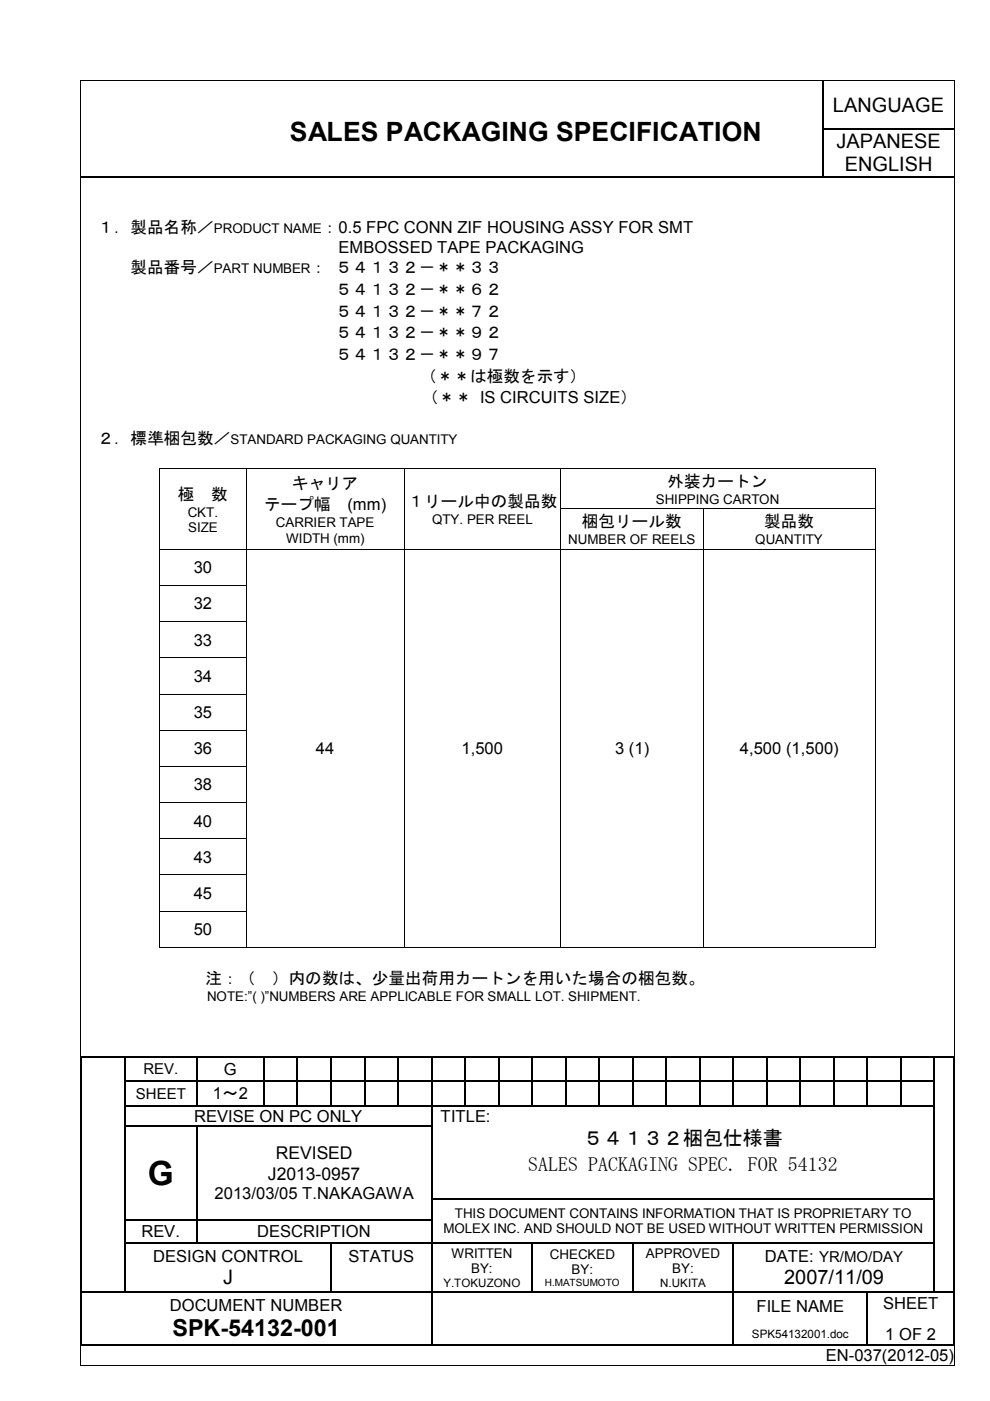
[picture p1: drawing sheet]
<svg xmlns="http://www.w3.org/2000/svg" width="210mm" height="297mm" viewBox="0 0 210 297" stroke-linecap="round" stroke-linejoin="round" font-family="sans-serif">
<defs><g id="words">
<text font-size="7.1" x="31.4" y="251.2">G</text>
<text font-size="5.6" x="61.5" y="29.8">SALES PACKAGING SPECIFICATION</text>
<text font-size="5" x="36.6" y="283.3">SPK-54132-001</text>
<g font-size="4.2">
<text x="176.6" y="23.7">LANGUAGE</text>
<text x="177.3" y="31.5">JAPANESE</text>
<text x="179.1" y="36.3">ENGLISH</text>
<text x="123.7" y="242.9">５４１３２梱包仕様書</text>
<text x="112" y="248.4">SALES PACKAGING SPEC. FOR 54132</text>
<text x="47.3" y="272.3">J</text>
<text x="166.2" y="272.3">2007/11/09</text>
</g>
<g font-size="3.7">
<text x="58.5" y="245.8">REVISED</text>
<text x="56.8" y="250.1">J2013-0957</text>
</g>
<g font-size="3.5">
<text x="20.6" y="49.3">１．製品名称／</text>
<text x="68.2" y="49.3">：0.5 FPC CONN ZIF HOUSING ASSY FOR SMT</text>
<text x="71.8" y="53.6">EMBOSSED TAPE PACKAGING</text>
<text x="27.7" y="58">製品番号／</text>
<text x="65.8" y="58">： ５４１３２－＊＊３３</text>
<text x="89.1" y="80.9">（＊＊は極数を示す）</text>
<text x="89.5" y="85.5">（＊＊ IS CIRCUITS SIZE）</text>
<text x="20.7" y="94.1">２．標準梱包数／</text>
<text x="37.7" y="105.9">極</text>
<text x="44.8" y="105.9">数</text>
<text x="61.9" y="103.6">キャリア</text>
<text x="86.4" y="107.5">１リール中の製品数</text>
<text x="141.5" y="103.2">外装カートン</text>
<text x="56" y="108.2">テープ幅</text>
<text x="73.7" y="108.2">(mm)</text>
<text x="123.4" y="111.8">梱包リール数</text>
<text x="162" y="111.8">製品数</text>
<text x="41.1" y="121.5">30</text>
<text x="41.1" y="129.2">32</text>
<text x="41.1" y="136.9">33</text>
<text x="41.1" y="144.6">34</text>
<text x="41.1" y="152.2">35</text>
<text x="41.1" y="159.9">36</text>
<text x="67" y="159.9">44</text>
<text x="97.9" y="159.9">1,500</text>
<text x="130.4" y="159.9">3 (1)</text>
<text x="156.9" y="159.9">4,500 (1,500)</text>
<text x="41.1" y="167.6">38</text>
<text x="41.1" y="175.3">40</text>
<text x="41.1" y="182.9">43</text>
<text x="41.1" y="190.6">45</text>
<text x="41.1" y="198.2">50</text>
<text x="43.6" y="208.6">注：（</text>
<text x="57.7" y="208.6">）内の数は、少量出荷用カートンを用いた場合の梱包数。</text>
<text x="47.5" y="227.8">G</text>
<text x="45.1" y="233.1">1～2</text>
<text x="41.1" y="237.8">REVISE ON PC ONLY</text>
<text x="93.4" y="237.8">TITLE:</text>
<text x="45.5" y="254.2">2013/03/05 T.NAKAGAWA</text>
<text x="30" y="262.3">REV.</text>
<text x="54.5" y="262.3">DESCRIPTION</text>
<text x="32.5" y="267.5">DESIGN CONTROL</text>
<text x="73.9" y="267.5">STATUS</text>
<text x="162.1" y="267.5">DATE: YR/MO/DAY</text>
<text x="36" y="278">DOCUMENT NUMBER</text>
<text x="160.4" y="278.2">FILE NAME</text>
<text x="187.2" y="277.6">SHEET</text>
<text x="187.7" y="284.1">1 OF 2</text>
<text x="175.1" y="288.6">EN-037(2012-05)</text>
</g>
<g font-size="3.5" fill="#fff">
<text x="65.8" y="62.5">： ５４１３２－＊＊６２</text>
<text x="65.8" y="67.1">： ５４１３２－＊＊７２</text>
<text x="65.8" y="71.7">： ５４１３２－＊＊９２</text>
<text x="65.8" y="76.3">： ５４１３２－＊＊９７</text>
</g>
<g font-size="3.2">
<text x="30.4" y="227.8">REV.</text>
<text x="28.8" y="233">SHEET</text>
</g>
<g font-size="2.8">
<text x="45.3" y="49.3">PRODUCT NAME</text>
<text x="45.3" y="58">PART NUMBER</text>
<text x="48.9" y="94.1">STANDARD PACKAGING QUANTITY</text>
<text x="139" y="106.8">SHIPPING CARTON</text>
<text x="39.8" y="109.5">CKT.</text>
<text x="39.9" y="112.8">SIZE</text>
<text x="58.5" y="111.8">CARRIER TAPE</text>
<text x="91.6" y="111.1">QTY. PER REEL</text>
<text x="60.7" y="115.1">WIDTH (mm)</text>
<text x="120.5" y="115.4">NUMBER OF REELS</text>
<text x="160.1" y="115.4">QUANTITY</text>
<text x="43.9" y="212.2">NOTE:”( )”NUMBERS ARE APPLICABLE FOR SMALL LOT. SHIPMENT.</text>
<text x="94" y="261.4">MOLEX INC. AND SHOULD NOT BE USED WITHOUT WRITTEN PERMISSION</text>
<text x="96.4" y="258.2">THIS DOCUMENT CONTAINS INFORMATION THAT IS PROPRIETARY TO</text>
<text x="95.8" y="266.7">WRITTEN</text>
<text x="99.9" y="269.9">BY:</text>
<text x="116.6" y="266.9">CHECKED</text>
<text x="136.9" y="266.7">APPROVED</text>
<text x="142.5" y="269.9">BY:</text>
<text x="121.2" y="270.1">BY:</text>
</g>
<g font-size="2.5">
<text x="94" y="272.8">Y.TOKUZONO</text>
<text x="140" y="272.8">N.UKITA</text>
<text x="159.4" y="283.7">SPK54132001.doc</text>
</g>
<text font-size="2.1" x="115.5" y="272.7">H.MATSUMOTO</text>
</g></defs>
<g fill="none" stroke="#000" stroke-width=".25">
<path d="M174.6 17.1v10.2M17.2 37.5h157.3M174.6 27.5v9.9M174.7 27.4h27.4M174.7 37.5h27.4M17.1 224.2v4.9M17.1 229.4v4.9M17.1 234.6v4M17.1 238.9v4.8M17.2 224h9.2M26.5 224.2v4.9M26.5 229.4v4.9"/>
<path d="M26.5 234.6v4M26.5 238.9v4.8M26.6 224h15M26.6 229.2h15M26.6 234.4h15M26.6 238.8h15M41.7 224.2v4.9M41.7 229.4v4.9M41.7 238.9v4.8M41.9 224h13.9M41.9 229.2h13.9M41.9 234.4h13.9"/>
<path d="M41.9 238.8h49.5M56 224.2v4.9M56 229.4v4.9M56.1 224h6.8M56.1 229.2h6.8M56.1 234.4h6.8M63.1 224.2v4.9M63.1 229.4v4.9M63.2 224h6.9M63.2 229.2h6.9M63.2 234.4h6.9M70.2 224.2v4.9"/>
<path d="M70.2 229.4v4.9M70.3 224h6.9M70.3 229.2h6.9M70.3 234.4h6.9M77.3 224.2v4.9M77.3 229.4v4.9M77.4 224h6.9M77.4 229.2h6.9M77.4 234.4h6.9M84.4 224.2v4.9M84.4 229.4v4.9M84.5 224h6.9"/>
<path d="M84.5 229.2h6.9M84.5 234.4h6.9M91.5 224.2v4.9M91.5 229.4v4.9M91.5 234.6v4M91.5 238.9v4.8M91.7 224h6.8M91.7 229.2h6.8M91.7 234.4h6.8M98.6 224.2v4.9M98.6 229.4v4.9M98.7 224h6.9"/>
<path d="M98.7 229.2h6.9M98.7 234.4h6.9M105.7 224.2v4.9M105.7 229.4v4.9M105.8 224h6.9M105.8 229.2h6.9M105.8 234.4h6.9M112.8 224.2v4.9M112.8 229.4v4.9M112.9 224h6.9M112.9 229.2h6.9M112.9 234.4h6.9"/>
<path d="M119.9 224.2v4.9M119.9 229.4v4.9M120.1 224h6.8M120.1 229.2h6.8M120.1 234.4h6.8M127 224.2v4.9M127 229.4v4.9M127.2 224h6.8M127.2 229.2h6.8M127.2 234.4h6.8M134.2 224.2v4.9M134.2 229.4v4.9"/>
<path d="M134.3 224h6.8M134.3 229.2h6.8M134.3 234.4h6.8M141.3 224.2v4.9M141.3 229.4v4.9M141.4 224h6.9M141.4 229.2h6.9M141.4 234.4h6.9M148.4 224.2v4.9M148.4 229.4v4.9M148.5 224h6.9M148.5 229.2h6.9"/>
<path d="M148.5 234.4h6.9M155.5 224.2v4.9M155.5 229.4v4.9M155.6 224h6.9M155.6 229.2h6.9M155.6 234.4h6.9M162.6 224.2v4.9M162.6 229.4v4.9M162.7 224h6.9M162.7 229.2h6.9M162.7 234.4h6.9M169.7 224.2v4.9"/>
<path d="M169.7 229.4v4.9M169.8 224h6.9M169.8 229.2h6.9M169.8 234.4h6.9M176.8 224.2v4.9M176.8 229.4v4.9M177 224h6.8M177 229.2h6.8M177 234.4h6.8M183.9 224.2v4.9M183.9 229.4v4.9M184 224h6.9"/>
<path d="M184 229.2h6.9M184 234.4h6.9M191 224.2v4.9M191 229.4v4.9M191.1 224h6.9M191.1 229.2h6.9M191.1 234.4h6.9M198.1 224.2v4.9M198.1 229.4v4.9M198.1 234.6v4M198.1 238.9v4.8M198.2 224h4"/>
<path d="M202.3 224.2v4.9M202.3 229.4v4.9M202.3 234.6v4M202.3 238.9v4.8M17.1 244v4.8M17.1 249.1v4.9M17.1 254.3v4.3M17.1 258.8v4.6M26.5 244v4.8M26.5 249.1v4.9M26.5 254.3v4.3M26.5 258.8v4.6"/>
<path d="M26.6 258.7h15M41.7 244v4.8M41.7 249.1v4.9M41.7 254.3v4.3M41.7 258.8v4.6M41.9 258.7h49.5M91.5 244v4.8M91.5 249.1v4.9M91.5 254.3v4.3M91.5 258.8v4.6M91.7 254.1h106.3M198.1 244v4.8"/>
<path d="M198.1 249.1v4.9M198.1 254.3v4.3M198.1 258.8v4.6M202.3 244v4.8M202.3 249.1v4.9M202.3 254.3v4.3M202.3 258.8v4.6M17.1 263.7v5M17.1 269v4.8M17.1 274.1v11M17.2 273.9h9.2M26.5 263.7v5"/>
<path d="M26.5 269v4.8M26.6 263.5h15M26.6 273.9h43.5M41.9 263.5h28.2M70.2 263.7v5M70.2 269v4.8M70.3 263.5h21.1M70.3 273.9h21.1M91.5 263.7v5M91.5 269v4.8M91.5 274.1v11M91.7 263.5h21"/>
<path d="M91.7 273.9h21M112.8 263.7v5M112.8 269v4.8M112.9 263.5h21.1M112.9 273.9h21.1M134.2 263.7v5M134.2 269v4.8M134.3 263.5h21.1M134.3 273.9h21.1M155.5 263.7v5M155.5 269v4.8M155.5 274.1v11"/>
<path d="M155.6 263.5h42.4M155.6 273.9h28.2M183.9 274.1v11M184 273.9h14M198.1 263.7v5M198.1 269v4.8M198.2 273.9h4M202.3 263.7v5M202.3 269v4.8M202.3 274.1v11M17.2 285.2h74.2M91.7 285.2h63.7"/>
<path d="M155.6 285.2h28.2M184 285.2h18.2"/>
</g>
<g fill="#000">
<path d="M174.5 27.3h.2v.2h-.2zM174.5 37.4h.2v.2h-.2zM17 223.9h.2v.3h-.2zM17 229.1h.2v.3h-.2zM17 234.3h.2v.3h-.2zM17 238.6h.2v.3h-.2zM26.4 223.9h.2v.3h-.2zM26.4 229.1h.2v.3h-.2zM26.4 234.3h.2v.3h-.2zM26.4 238.6h.2v.3h-.2zM41.6 223.9h.3v.3h-.3zM41.6 229.1h.3v.3h-.3z"/>
<path d="M41.6 234.3h.3v.3h-.3zM41.6 238.6h.3v.3h-.3zM55.8 223.9h.3v.3h-.3zM55.8 229.1h.3v.3h-.3zM55.8 234.3h.3v.3h-.3zM62.9 223.9h.3v.3h-.3zM62.9 229.1h.3v.3h-.3zM62.9 234.3h.3v.3h-.3zM70.1 223.9h.2v.3h-.2zM70.1 229.1h.2v.3h-.2zM70.1 234.3h.2v.3h-.2zM77.2 223.9h.2v.3h-.2z"/>
<path d="M77.2 229.1h.2v.3h-.2zM77.2 234.3h.2v.3h-.2zM84.3 223.9h.2v.3h-.2zM84.3 229.1h.2v.3h-.2zM84.3 234.3h.2v.3h-.2zM91.4 223.9h.3v.3h-.3zM91.4 229.1h.3v.3h-.3zM91.4 234.3h.3v.3h-.3zM91.4 238.6h.3v.3h-.3zM98.5 223.9h.2v.3h-.2zM98.5 229.1h.2v.3h-.2zM98.5 234.3h.2v.3h-.2z"/>
<path d="M105.6 223.9h.2v.3h-.2zM105.6 229.1h.2v.3h-.2zM105.6 234.3h.2v.3h-.2zM112.7 223.9h.2v.3h-.2zM112.7 229.1h.2v.3h-.2zM112.7 234.3h.2v.3h-.2zM119.8 223.9h.3v.3h-.3zM119.8 229.1h.3v.3h-.3zM119.8 234.3h.3v.3h-.3zM126.9 223.9h.3v.3h-.3zM126.9 229.1h.3v.3h-.3zM126.9 234.3h.3v.3h-.3z"/>
<path d="M134 223.9h.3v.3h-.3zM134 229.1h.3v.3h-.3zM134 234.3h.3v.3h-.3zM141.1 223.9h.3v.3h-.3zM141.1 229.1h.3v.3h-.3zM141.1 234.3h.3v.3h-.3zM148.3 223.9h.2v.3h-.2zM148.3 229.1h.2v.3h-.2zM148.3 234.3h.2v.3h-.2zM155.4 223.9h.2v.3h-.2zM155.4 229.1h.2v.3h-.2zM155.4 234.3h.2v.3h-.2z"/>
<path d="M162.5 223.9h.2v.3h-.2zM162.5 229.1h.2v.3h-.2zM162.5 234.3h.2v.3h-.2zM169.6 223.9h.2v.3h-.2zM169.6 229.1h.2v.3h-.2zM169.6 234.3h.2v.3h-.2zM176.7 223.9h.3v.3h-.3zM176.7 229.1h.3v.3h-.3zM176.7 234.3h.3v.3h-.3zM183.8 223.9h.2v.3h-.2zM183.8 229.1h.2v.3h-.2zM183.8 234.3h.2v.3h-.2z"/>
<path d="M190.9 223.9h.2v.3h-.2zM190.9 229.1h.2v.3h-.2zM190.9 234.3h.2v.3h-.2zM198 223.9h.2v.3h-.2zM198 229.1h.2v.3h-.2zM198 234.3h.2v.3h-.2zM198 238.6h.2v.3h-.2zM202.2 223.9h.2v.3h-.2zM202.2 229.1h.2v.3h-.2zM202.2 234.3h.2v.3h-.2zM202.2 238.6h.2v.3h-.2zM17 243.7h.2v.3h-.2z"/>
<path d="M17 248.8h.2v.3h-.2zM17 254h.2v.3h-.2zM17 258.6h.2v.2h-.2zM26.4 243.7h.2v.3h-.2zM26.4 248.8h.2v.3h-.2zM26.4 254h.2v.3h-.2zM26.4 258.6h.2v.2h-.2zM41.6 243.7h.3v.3h-.3zM41.6 248.8h.3v.3h-.3zM41.6 254h.3v.3h-.3zM41.6 258.6h.3v.2h-.3zM91.4 243.7h.3v.3h-.3z"/>
<path d="M91.4 248.8h.3v.3h-.3zM91.4 254h.3v.3h-.3zM91.4 258.6h.3v.2h-.3zM198 243.7h.2v.3h-.2zM198 248.8h.2v.3h-.2zM198 254h.2v.3h-.2zM198 258.6h.2v.2h-.2zM202.2 243.7h.2v.3h-.2zM202.2 248.8h.2v.3h-.2zM202.2 254h.2v.3h-.2zM202.2 258.6h.2v.2h-.2zM17 263.4h.2v.3h-.2z"/>
<path d="M17 268.7h.2v.3h-.2zM17 273.8h.2v.3h-.2zM26.4 263.4h.2v.3h-.2zM26.4 268.7h.2v.3h-.2zM26.4 273.8h.2v.3h-.2zM41.6 263.4h.3v.3h-.3zM70.1 263.4h.2v.3h-.2zM70.1 268.7h.2v.3h-.2zM70.1 273.8h.2v.3h-.2zM91.4 263.4h.3v.3h-.3zM91.4 268.7h.3v.3h-.3zM91.4 273.8h.3v.3h-.3z"/>
<path d="M112.7 263.4h.2v.3h-.2zM112.7 268.7h.2v.3h-.2zM112.7 273.8h.2v.3h-.2zM134 263.4h.3v.3h-.3zM134 268.7h.3v.3h-.3zM134 273.8h.3v.3h-.3zM155.4 263.4h.2v.3h-.2zM155.4 268.7h.2v.3h-.2zM155.4 273.8h.2v.3h-.2zM183.8 273.8h.2v.3h-.2zM198 263.4h.2v.3h-.2zM198 268.7h.2v.3h-.2z"/>
<path d="M198 273.8h.2v.3h-.2zM202.2 263.4h.2v.3h-.2zM202.2 268.7h.2v.3h-.2zM202.2 273.8h.2v.3h-.2zM17 285.1h.2v.2h-.2zM91.4 285.1h.3v.2h-.3zM155.4 285.1h.2v.2h-.2zM183.8 285.1h.2v.2h-.2zM202.2 285.1h.2v.2h-.2z"/>
</g>
<path d="M55.3 23.2h112.5v9.7h-112.5z" fill-rule="evenodd" fill="#fff"/>
<g fill="#000">
<path d="M16.9 16.9h.2v.2h-.2zM202.3 16.9h.2v.2h-.2zM33.7 99.2h.2v.2h-.2zM52.1 99.2h.2v.2h-.2zM85.6 99.2h.2v.2h-.2zM118.8 99.2h.2v.2h-.2zM185.5 99.2h.1v.2h-.1zM33.7 107.8h.2v.1h-.2zM33.7 116.4h.2v.1h-.2zM52.1 107.8h.2v.1h-.2zM52.1 116.4h.2v.1h-.2zM85.6 107.8h.2v.1h-.2z"/>
<path d="M85.6 116.4h.2v.1h-.2zM118.8 107.8h.2v.1h-.2zM118.8 116.4h.2v.1h-.2zM149.1 107.8h.2v.1h-.2zM149.1 116.4h.2v.1h-.2zM185.5 107.8h.1v.1h-.1zM185.5 116.4h.1v.1h-.1zM33.7 124h.2v.2h-.2zM33.7 131.7h.2v.2h-.2zM33.7 139.4h.2v.2h-.2zM52.1 124h.2v.2h-.2zM52.1 131.7h.2v.2h-.2z"/>
<path d="M52.1 139.4h.2v.2h-.2zM85.6 124h.2v.2h-.2zM85.6 131.7h.2v.2h-.2zM85.6 139.4h.2v.2h-.2zM118.8 124h.2v.2h-.2zM118.8 131.7h.2v.2h-.2zM118.8 139.4h.2v.2h-.2zM149.1 124h.2v.2h-.2zM149.1 131.7h.2v.2h-.2zM149.1 139.4h.2v.2h-.2zM185.5 124h.1v.2h-.1zM185.5 131.7h.1v.2h-.1z"/>
<path d="M185.5 139.4h.1v.2h-.1zM33.7 147.1h.2v.1h-.2zM33.7 154.7h.2v.2h-.2zM52.1 147.1h.2v.1h-.2zM52.1 154.7h.2v.2h-.2zM85.6 147.1h.2v.1h-.2zM85.6 154.7h.2v.2h-.2zM118.8 147.1h.2v.1h-.2zM118.8 154.7h.2v.2h-.2zM149.1 147.1h.2v.1h-.2zM149.1 154.7h.2v.2h-.2zM185.5 147.1h.1v.1h-.1z"/>
<path d="M185.5 154.7h.1v.2h-.1zM33.7 162.4h.2v.2h-.2zM33.7 170.1h.2v.2h-.2zM33.7 177.8h.2v.1h-.2zM52.1 162.4h.2v.2h-.2zM52.1 170.1h.2v.2h-.2zM52.1 177.8h.2v.1h-.2zM85.6 162.4h.2v.2h-.2zM85.6 170.1h.2v.2h-.2zM85.6 177.8h.2v.1h-.2zM118.8 162.4h.2v.2h-.2zM118.8 170.1h.2v.2h-.2z"/>
<path d="M118.8 177.8h.2v.1h-.2zM149.1 162.4h.2v.2h-.2zM149.1 170.1h.2v.2h-.2zM149.1 177.8h.2v.1h-.2zM185.5 162.4h.1v.2h-.1zM185.5 170.1h.1v.2h-.1zM185.5 177.8h.1v.1h-.1zM33.7 185.4h.2v.2h-.2zM33.7 193.1h.2v.2h-.2zM52.1 185.4h.2v.2h-.2zM52.1 193.1h.2v.2h-.2zM85.6 185.4h.2v.2h-.2z"/>
<path d="M85.6 193.1h.2v.2h-.2zM118.8 185.4h.2v.2h-.2zM118.8 193.1h.2v.2h-.2zM149.1 185.4h.2v.2h-.2zM149.1 193.1h.2v.2h-.2zM185.5 185.4h.1v.2h-.1zM185.5 193.1h.1v.2h-.1zM33.7 200.8h.2v.2h-.2zM52.1 200.8h.2v.2h-.2zM85.6 200.8h.2v.2h-.2zM118.8 200.8h.2v.2h-.2zM149.1 200.8h.2v.2h-.2z"/>
<path d="M185.5 200.8h.1v.2h-.1zM16.9 289.4h.2v.2h-.2zM202.3 289.4h.2v.2h-.2z"/>
</g>
<g fill="none" stroke="#000" stroke-width=".21">
<path d="M17 17.1v272.3M17.1 17h185.2M202.4 17.1v272.3M33.8 99.4v8.4M33.9 99.3h18.2M52.2 99.4v8.4M52.3 99.3h33.3M85.7 99.4v8.4M85.8 99.3h33M118.9 99.4v8.4M119 99.3h66.5M185.5 99.4v8.4"/>
<path d="M33.8 107.9v8.5M33.8 116.5v7.5M33.9 116.5h18.2M52.2 107.9v8.5M52.2 116.5v7.5M52.3 116.5h33.3M85.7 107.9v8.5M85.7 116.5v7.5M85.8 116.5h33M118.9 107.9v8.5M118.9 116.5v7.5M119 107.9h30.1"/>
<path d="M119 116.5h30.1M149.2 107.9v8.5M149.2 116.5v7.5M149.3 107.9h36.2M149.3 116.5h36.2M185.5 107.9v8.5M185.5 116.5v7.5M33.8 124.2v7.5M33.8 131.9v7.5M33.8 139.6v7.5M33.9 124.1h18.2M33.9 131.8h18.2"/>
<path d="M33.9 139.5h18.2M52.2 124.2v7.5M52.2 131.9v7.5M52.2 139.6v7.5M85.7 124.2v7.5M85.7 131.9v7.5M85.7 139.6v7.5M118.9 124.2v7.5M118.9 131.9v7.5M118.9 139.6v7.5M149.2 124.2v7.5M149.2 131.9v7.5"/>
<path d="M149.2 139.6v7.5M185.5 124.2v7.5M185.5 131.9v7.5M185.5 139.6v7.5M33.8 147.2v7.5M33.8 154.9v7.5M33.9 147.2h18.2M33.9 154.8h18.2M52.2 147.2v7.5M52.2 154.9v7.5M85.7 147.2v7.5M85.7 154.9v7.5"/>
<path d="M118.9 147.2v7.5M118.9 154.9v7.5M149.2 147.2v7.5M149.2 154.9v7.5M185.5 147.2v7.5M185.5 154.9v7.5M33.8 162.6v7.5M33.8 170.3v7.5M33.8 177.9v7.5M33.9 162.5h18.2M33.9 170.2h18.2M33.9 177.8h18.2"/>
<path d="M52.2 162.6v7.5M52.2 170.3v7.5M52.2 177.9v7.5M85.7 162.6v7.5M85.7 170.3v7.5M85.7 177.9v7.5M118.9 162.6v7.5M118.9 170.3v7.5M118.9 177.9v7.5M149.2 162.6v7.5M149.2 170.3v7.5M149.2 177.9v7.5"/>
<path d="M185.5 162.6v7.5M185.5 170.3v7.5M185.5 177.9v7.5M33.8 185.6v7.5M33.8 193.3v7.5M33.9 185.5h18.2M33.9 193.2h18.2M52.2 185.6v7.5M52.2 193.3v7.5M85.7 185.6v7.5M85.7 193.3v7.5M118.9 185.6v7.5"/>
<path d="M118.9 193.3v7.5M149.2 185.6v7.5M149.2 193.3v7.5M185.5 185.6v7.5M185.5 193.3v7.5M33.9 200.9h18.2M52.3 200.9h33.3M85.8 200.9h33M119 200.9h30.1M149.3 200.9h36.2M17.1 289.5h185.2"/>
</g>
<use href="#words"/>
</svg>
